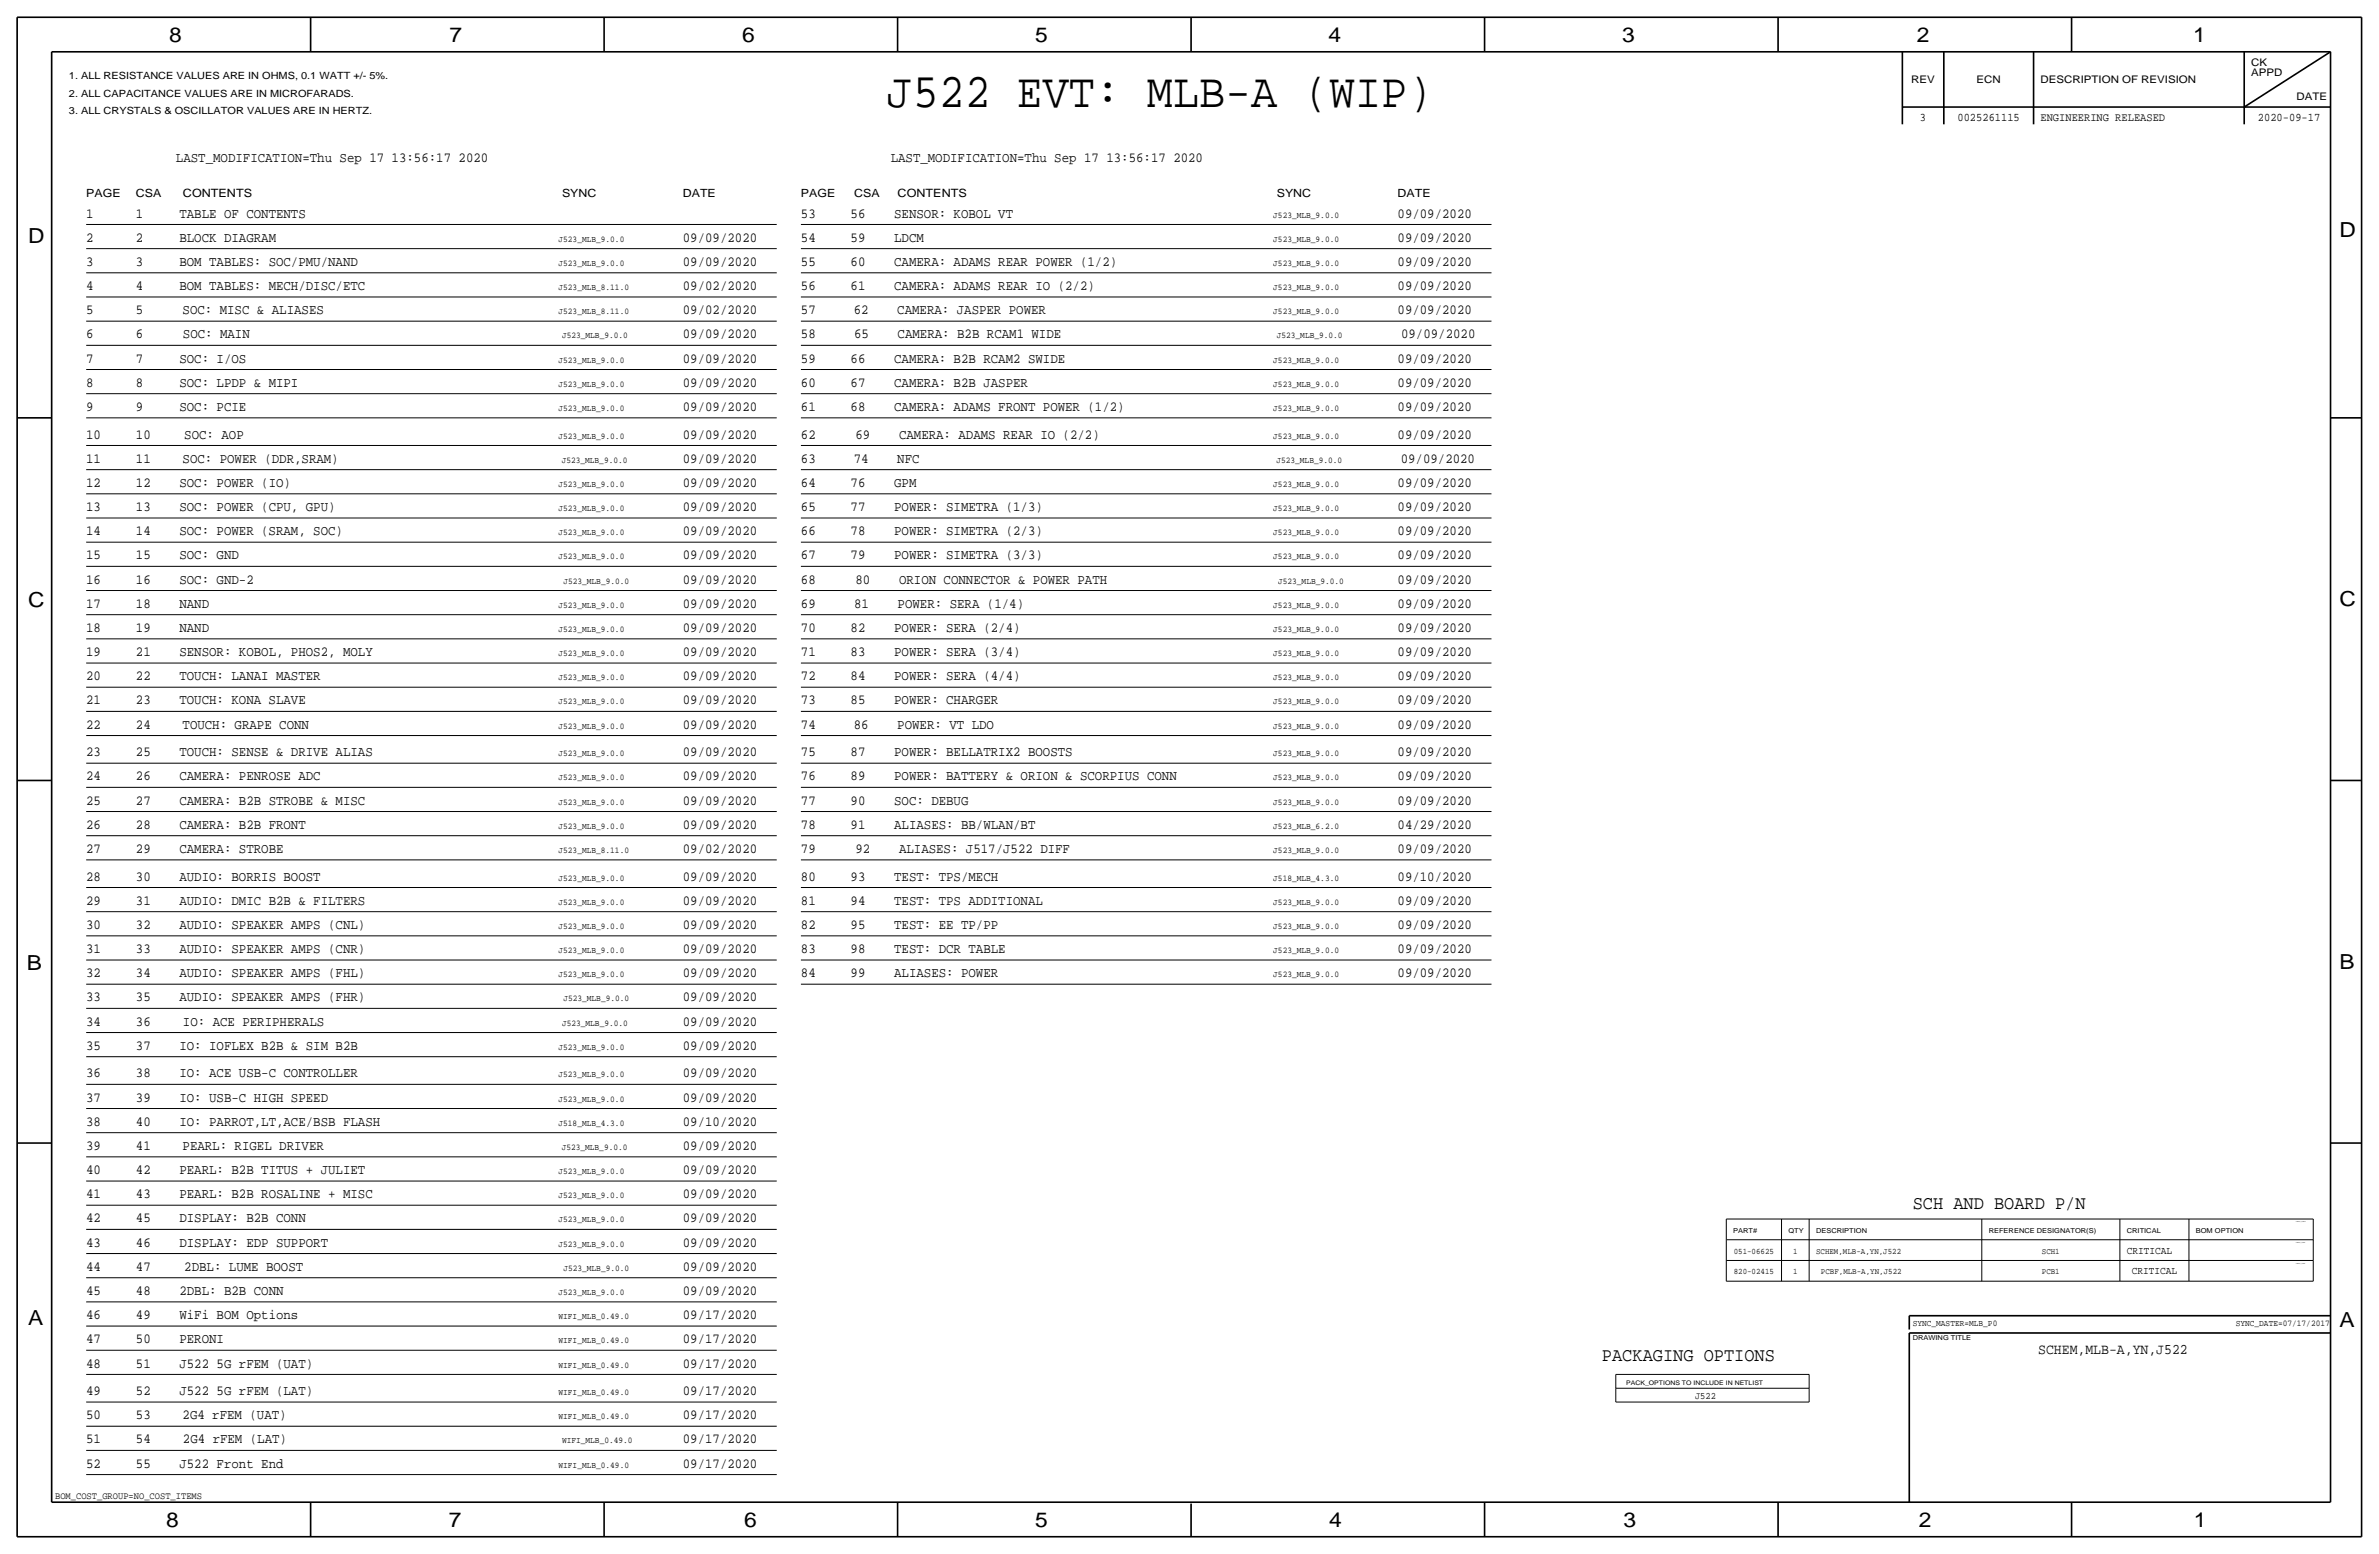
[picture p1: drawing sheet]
<svg xmlns="http://www.w3.org/2000/svg" width="875mm" height="572mm" viewBox="0 0 875 572" stroke-linecap="round" stroke-linejoin="round" font-family="sans-serif">
<defs><g id="words">
<text font-size="17.9" x="326.1" y="39.4">J522 EVT: MLB-A (WIP)</text>
<g font-size="7.6">
<text x="62.2" y="15.5">8</text>
<text x="165.3" y="15.5">7</text>
<text x="273" y="15.5">6</text>
<text x="380.7" y="15.5">5</text>
<text x="488.6" y="15.5">4</text>
<text x="596.6" y="15.5">3</text>
<text x="705.1" y="15.5">2</text>
<text x="806.7" y="15.5">1</text>
<text x="10.4" y="89.4">D</text>
<text x="860.5" y="87.1">D</text>
<text x="10.4" y="223.3">C</text>
<text x="860.5" y="222.8">C</text>
<text x="9.9" y="356.6">B</text>
<text x="860.5" y="356.4">B</text>
<text x="10.4" y="487.4">A</text>
<text x="860.5" y="488.2">A</text>
<text x="61.2" y="561.6">8</text>
<text x="165" y="561.6">7</text>
<text x="273.8" y="561.6">6</text>
<text x="380.7" y="561.6">5</text>
<text x="488.9" y="561.6">4</text>
<text x="597.1" y="561.6">3</text>
<text x="705.8" y="561.6">2</text>
<text x="806.9" y="561.6">1</text>
</g>
<g font-size="7">
<text x="703.5" y="444.5">SCH AND BOARD P/N</text>
<text x="589.2" y="500.4">PACKAGING OPTIONS</text>
</g>
<text font-size="5.4" x="749.7" y="497.8">SCHEM,MLB-A,YN,J522</text>
<g font-size="5.1">
<text x="64.7" y="59.7">LAST_MODIFICATION=Thu Sep 17 13:56:17 2020</text>
<text x="327.6" y="59.7">LAST_MODIFICATION=Thu Sep 17 13:56:17 2020</text>
<text x="31.7" y="80">1</text>
<text x="50" y="80">1</text>
<text x="66" y="80">TABLE OF CONTENTS</text>
<text x="294.6" y="80">53</text>
<text x="312.9" y="80">56</text>
<text x="328.9" y="80">SENSOR: KOBOL VT</text>
<text x="514" y="80">09/09/2020</text>
<text x="31.7" y="88.9">2</text>
<text x="50" y="88.9">2</text>
<text x="66" y="88.9">BLOCK DIAGRAM</text>
<text x="251.2" y="88.9">09/09/2020</text>
<text x="294.6" y="88.9">54</text>
<text x="312.9" y="88.9">59</text>
<text x="328.9" y="88.9">LDCM</text>
<text x="514" y="88.9">09/09/2020</text>
<text x="31.7" y="97.8">3</text>
<text x="50" y="97.8">3</text>
<text x="66" y="97.8">BOM TABLES: SOC/PMU/NAND</text>
<text x="251.2" y="97.8">09/09/2020</text>
<text x="294.6" y="97.8">55</text>
<text x="312.9" y="97.8">60</text>
<text x="328.9" y="97.8">CAMERA: ADAMS REAR POWER (1/2)</text>
<text x="514" y="97.8">09/09/2020</text>
<text x="31.7" y="106.7">4</text>
<text x="50" y="106.7">4</text>
<text x="66" y="106.7">BOM TABLES: MECH/DISC/ETC</text>
<text x="251.2" y="106.7">09/02/2020</text>
<text x="294.6" y="106.7">56</text>
<text x="312.9" y="106.7">61</text>
<text x="328.9" y="106.7">CAMERA: ADAMS REAR IO (2/2)</text>
<text x="514" y="106.7">09/09/2020</text>
<text x="31.7" y="115.6">5</text>
<text x="50" y="115.6">5</text>
<text x="67.2" y="115.6">SOC: MISC &amp; ALIASES</text>
<text x="251.2" y="115.6">09/02/2020</text>
<text x="294.6" y="115.6">57</text>
<text x="314" y="115.6">62</text>
<text x="330" y="115.6">CAMERA: JASPER POWER</text>
<text x="514" y="115.6">09/09/2020</text>
<text x="31.7" y="124.5">6</text>
<text x="50" y="124.5">6</text>
<text x="67.3" y="124.5">SOC: MAIN</text>
<text x="251.2" y="124.5">09/09/2020</text>
<text x="294.6" y="124.5">58</text>
<text x="314.2" y="124.5">65</text>
<text x="330.2" y="124.5">CAMERA: B2B RCAM1 WIDE</text>
<text x="515.3" y="124.5">09/09/2020</text>
<text x="31.7" y="133.4">7</text>
<text x="50" y="133.4">7</text>
<text x="66" y="133.4">SOC: I/OS</text>
<text x="251.2" y="133.4">09/09/2020</text>
<text x="294.6" y="133.4">59</text>
<text x="312.9" y="133.4">66</text>
<text x="328.9" y="133.4">CAMERA: B2B RCAM2 SWIDE</text>
<text x="514" y="133.4">09/09/2020</text>
<text x="31.7" y="142.2">8</text>
<text x="50" y="142.2">8</text>
<text x="66" y="142.2">SOC: LPDP &amp; MIPI</text>
<text x="251.2" y="142.2">09/09/2020</text>
<text x="294.6" y="142.2">60</text>
<text x="312.9" y="142.2">67</text>
<text x="328.9" y="142.2">CAMERA: B2B JASPER</text>
<text x="514" y="142.2">09/09/2020</text>
<text x="31.7" y="151.1">9</text>
<text x="50" y="151.1">9</text>
<text x="66" y="151.1">SOC: PCIE</text>
<text x="251.2" y="151.1">09/09/2020</text>
<text x="294.6" y="151.1">61</text>
<text x="312.9" y="151.1">68</text>
<text x="328.9" y="151.1">CAMERA: ADAMS FRONT POWER (1/2)</text>
<text x="514" y="151.1">09/09/2020</text>
<text x="31.7" y="161.3">10</text>
<text x="50" y="161.3">10</text>
<text x="67.8" y="161.3">SOC: AOP</text>
<text x="251.2" y="161.3">09/09/2020</text>
<text x="294.6" y="161.3">62</text>
<text x="314.7" y="161.3">69</text>
<text x="330.7" y="161.3">CAMERA: ADAMS REAR IO (2/2)</text>
<text x="514" y="161.3">09/09/2020</text>
<text x="31.7" y="170.2">11</text>
<text x="50" y="170.2">11</text>
<text x="67.2" y="170.2">SOC: POWER (DDR,SRAM)</text>
<text x="251.2" y="170.2">09/09/2020</text>
<text x="294.6" y="170.2">63</text>
<text x="314" y="170.2">74</text>
<text x="330" y="170.2">NFC</text>
<text x="515.2" y="170.2">09/09/2020</text>
<text x="31.7" y="179.1">12</text>
<text x="50" y="179.1">12</text>
<text x="66" y="179.1">SOC: POWER (IO)</text>
<text x="251.2" y="179.1">09/09/2020</text>
<text x="294.6" y="179.1">64</text>
<text x="312.9" y="179.1">76</text>
<text x="328.9" y="179.1">GPM</text>
<text x="514" y="179.1">09/09/2020</text>
<text x="31.7" y="188">13</text>
<text x="50" y="188">13</text>
<text x="66" y="188">SOC: POWER (CPU, GPU)</text>
<text x="251.2" y="188">09/09/2020</text>
<text x="294.6" y="188">65</text>
<text x="312.9" y="188">77</text>
<text x="328.9" y="188">POWER: SIMETRA (1/3)</text>
<text x="514" y="188">09/09/2020</text>
<text x="31.7" y="196.9">14</text>
<text x="50" y="196.9">14</text>
<text x="66" y="196.8">SOC: POWER (SRAM, SOC)</text>
<text x="251.2" y="196.8">09/09/2020</text>
<text x="294.6" y="196.9">66</text>
<text x="312.9" y="196.9">78</text>
<text x="328.9" y="196.9">POWER: SIMETRA (2/3)</text>
<text x="514" y="196.9">09/09/2020</text>
<text x="31.7" y="205.7">15</text>
<text x="50" y="205.7">15</text>
<text x="66" y="205.7">SOC: GND</text>
<text x="251.2" y="205.7">09/09/2020</text>
<text x="294.6" y="205.7">67</text>
<text x="312.9" y="205.7">79</text>
<text x="328.9" y="205.7">POWER: SIMETRA (3/3)</text>
<text x="514" y="205.7">09/09/2020</text>
<text x="31.7" y="214.6">16</text>
<text x="50" y="214.6">16</text>
<text x="66" y="214.6">SOC: GND-2</text>
<text x="251.2" y="214.6">09/09/2020</text>
<text x="294.6" y="214.6">68</text>
<text x="314.7" y="214.6">80</text>
<text x="330.7" y="214.6">ORION CONNECTOR &amp; POWER PATH</text>
<text x="514" y="214.6">09/09/2020</text>
<text x="31.7" y="223.5">17</text>
<text x="50" y="223.5">18</text>
<text x="66" y="223.5">NAND</text>
<text x="251.2" y="223.5">09/09/2020</text>
<text x="294.6" y="223.5">69</text>
<text x="314.2" y="223.5">81</text>
<text x="330.2" y="223.5">POWER: SERA (1/4)</text>
<text x="514" y="223.5">09/09/2020</text>
<text x="31.7" y="232.4">18</text>
<text x="50" y="232.4">19</text>
<text x="66" y="232.4">NAND</text>
<text x="251.2" y="232.4">09/09/2020</text>
<text x="294.6" y="232.4">70</text>
<text x="312.9" y="232.4">82</text>
<text x="328.9" y="232.4">POWER: SERA (2/4)</text>
<text x="514" y="232.4">09/09/2020</text>
<text x="31.7" y="241.3">19</text>
<text x="50" y="241.3">21</text>
<text x="66" y="241.3">SENSOR: KOBOL, PHOS2, MOLY</text>
<text x="251.2" y="241.3">09/09/2020</text>
<text x="294.6" y="241.3">71</text>
<text x="312.9" y="241.3">83</text>
<text x="328.9" y="241.3">POWER: SERA (3/4)</text>
<text x="514" y="241.3">09/09/2020</text>
<text x="31.7" y="250.2">20</text>
<text x="50" y="250.2">22</text>
<text x="66" y="250.2">TOUCH: LANAI MASTER</text>
<text x="251.2" y="250.2">09/09/2020</text>
<text x="294.6" y="250.2">72</text>
<text x="312.9" y="250.2">84</text>
<text x="328.9" y="250.2">POWER: SERA (4/4)</text>
<text x="514" y="250.2">09/09/2020</text>
<text x="31.7" y="259.1">21</text>
<text x="50" y="259.1">23</text>
<text x="66" y="259.1">TOUCH: KONA SLAVE</text>
<text x="251.2" y="259.1">09/09/2020</text>
<text x="294.6" y="259.1">73</text>
<text x="312.9" y="259.1">85</text>
<text x="328.9" y="259.1">POWER: CHARGER</text>
<text x="514" y="259.1">09/09/2020</text>
<text x="31.7" y="268">22</text>
<text x="50" y="268">24</text>
<text x="67.2" y="268">TOUCH: GRAPE CONN</text>
<text x="251.2" y="268">09/09/2020</text>
<text x="294.6" y="268">74</text>
<text x="314" y="268">86</text>
<text x="330" y="268">POWER: VT LDO</text>
<text x="514" y="268">09/09/2020</text>
<text x="31.7" y="278.1">23</text>
<text x="50" y="278.1">25</text>
<text x="66" y="278.1">TOUCH: SENSE &amp; DRIVE ALIAS</text>
<text x="251.2" y="278.1">09/09/2020</text>
<text x="294.6" y="278.1">75</text>
<text x="312.9" y="278.1">87</text>
<text x="328.9" y="278.1">POWER: BELLATRIX2 BOOSTS</text>
<text x="514" y="278.1">09/09/2020</text>
<text x="31.7" y="287">24</text>
<text x="50" y="287">26</text>
<text x="66" y="287">CAMERA: PENROSE ADC</text>
<text x="251.2" y="287">09/09/2020</text>
<text x="294.6" y="287">76</text>
<text x="312.9" y="287">89</text>
<text x="328.9" y="287">POWER: BATTERY &amp; ORION &amp; SCORPIUS CONN</text>
<text x="514" y="287">09/09/2020</text>
<text x="31.7" y="295.9">25</text>
<text x="50" y="295.9">27</text>
<text x="66" y="295.9">CAMERA: B2B STROBE &amp; MISC</text>
<text x="251.2" y="295.9">09/09/2020</text>
<text x="294.6" y="295.9">77</text>
<text x="312.9" y="295.9">90</text>
<text x="328.9" y="295.9">SOC: DEBUG</text>
<text x="514" y="295.9">09/09/2020</text>
<text x="31.7" y="304.8">26</text>
<text x="50" y="304.8">28</text>
<text x="66" y="304.8">CAMERA: B2B FRONT</text>
<text x="251.2" y="304.8">09/09/2020</text>
<text x="294.6" y="304.8">78</text>
<text x="312.9" y="304.8">91</text>
<text x="328.9" y="304.8">ALIASES: BB/WLAN/BT</text>
<text x="514" y="304.8">04/29/2020</text>
<text x="31.7" y="313.7">27</text>
<text x="50" y="313.7">29</text>
<text x="66" y="313.7">CAMERA: STROBE</text>
<text x="251.2" y="313.7">09/02/2020</text>
<text x="294.6" y="313.7">79</text>
<text x="314.7" y="313.7">92</text>
<text x="330.7" y="313.7">ALIASES: J517/J522 DIFF</text>
<text x="514" y="313.7">09/09/2020</text>
<text x="31.7" y="323.9">28</text>
<text x="50" y="323.9">30</text>
<text x="66" y="323.9">AUDIO: BORRIS BOOST</text>
<text x="251.2" y="323.9">09/09/2020</text>
<text x="294.6" y="323.9">80</text>
<text x="312.9" y="323.8">93</text>
<text x="328.9" y="323.9">TEST: TPS/MECH</text>
<text x="514" y="323.8">09/10/2020</text>
<text x="31.7" y="332.7">29</text>
<text x="50" y="332.7">31</text>
<text x="66" y="332.7">AUDIO: DMIC B2B &amp; FILTERS</text>
<text x="251.2" y="332.7">09/09/2020</text>
<text x="294.6" y="332.7">81</text>
<text x="312.9" y="332.7">94</text>
<text x="328.9" y="332.7">TEST: TPS ADDITIONAL</text>
<text x="514" y="332.7">09/09/2020</text>
<text x="31.7" y="341.6">30</text>
<text x="50" y="341.6">32</text>
<text x="66" y="341.6">AUDIO: SPEAKER AMPS (CNL)</text>
<text x="251.2" y="341.6">09/09/2020</text>
<text x="294.6" y="341.6">82</text>
<text x="312.9" y="341.6">95</text>
<text x="328.9" y="341.6">TEST: EE TP/PP</text>
<text x="514" y="341.6">09/09/2020</text>
<text x="31.7" y="350.5">31</text>
<text x="50" y="350.5">33</text>
<text x="66" y="350.5">AUDIO: SPEAKER AMPS (CNR)</text>
<text x="251.2" y="350.5">09/09/2020</text>
<text x="294.6" y="350.5">83</text>
<text x="312.9" y="350.5">98</text>
<text x="328.9" y="350.5">TEST: DCR TABLE</text>
<text x="514" y="350.5">09/09/2020</text>
<text x="31.7" y="359.4">32</text>
<text x="50" y="359.4">34</text>
<text x="66" y="359.4">AUDIO: SPEAKER AMPS (FHL)</text>
<text x="251.2" y="359.4">09/09/2020</text>
<text x="294.6" y="359.4">84</text>
<text x="312.9" y="359.4">99</text>
<text x="328.9" y="359.4">ALIASES: POWER</text>
<text x="514" y="359.4">09/09/2020</text>
<text x="31.7" y="368.3">33</text>
<text x="50" y="368.3">35</text>
<text x="66" y="368.3">AUDIO: SPEAKER AMPS (FHR)</text>
<text x="251.2" y="368.3">09/09/2020</text>
<text x="31.7" y="377.2">34</text>
<text x="50" y="377.2">36</text>
<text x="67.3" y="377.2">IO: ACE PERIPHERALS</text>
<text x="251.2" y="377.2">09/09/2020</text>
<text x="31.7" y="386.1">35</text>
<text x="50" y="386.1">37</text>
<text x="66" y="386.1">IO: IOFLEX B2B &amp; SIM B2B</text>
<text x="251.2" y="386.1">09/09/2020</text>
<text x="31.7" y="396.2">36</text>
<text x="50" y="396.2">38</text>
<text x="66" y="396.2">IO: ACE USB-C CONTROLLER</text>
<text x="251.2" y="396.2">09/09/2020</text>
<text x="31.7" y="405.1">37</text>
<text x="50" y="405.1">39</text>
<text x="66" y="405.1">IO: USB-C HIGH SPEED</text>
<text x="251.2" y="405.1">09/09/2020</text>
<text x="31.7" y="414">38</text>
<text x="50" y="414">40</text>
<text x="66" y="414">IO: PARROT,LT,ACE/BSB FLASH</text>
<text x="251.2" y="414">09/10/2020</text>
<text x="31.7" y="422.9">39</text>
<text x="50" y="422.9">41</text>
<text x="67.2" y="422.9">PEARL: RIGEL DRIVER</text>
<text x="251.2" y="422.9">09/09/2020</text>
<text x="31.7" y="431.8">40</text>
<text x="50" y="431.8">42</text>
<text x="66" y="431.8">PEARL: B2B TITUS + JULIET</text>
<text x="251.2" y="431.8">09/09/2020</text>
<text x="31.7" y="440.7">41</text>
<text x="50" y="440.7">43</text>
<text x="66" y="440.7">PEARL: B2B ROSALINE + MISC</text>
<text x="251.2" y="440.7">09/09/2020</text>
<text x="31.7" y="449.6">42</text>
<text x="50" y="449.6">45</text>
<text x="66" y="449.6">DISPLAY: B2B CONN</text>
<text x="251.2" y="449.6">09/09/2020</text>
<text x="31.7" y="458.5">43</text>
<text x="50" y="458.5">46</text>
<text x="66" y="458.5">DISPLAY: EDP SUPPORT</text>
<text x="251.2" y="458.5">09/09/2020</text>
<text x="31.7" y="467.4">44</text>
<text x="50" y="467.4">47</text>
<text x="67.8" y="467.4">2DBL: LUME BOOST</text>
<text x="251.2" y="467.4">09/09/2020</text>
<text x="31.7" y="476.3">45</text>
<text x="50" y="476.3">48</text>
<text x="66" y="476.3">2DBL: B2B CONN</text>
<text x="251.2" y="476.3">09/09/2020</text>
<text x="31.7" y="485.1">46</text>
<text x="50" y="485.1">49</text>
<text x="66" y="485.1">WiFi BOM Options</text>
<text x="251.2" y="485.1">09/17/2020</text>
<text x="31.7" y="494">47</text>
<text x="50" y="494">50</text>
<text x="66" y="494">PERONI</text>
<text x="251.2" y="494">09/17/2020</text>
<text x="31.7" y="502.9">48</text>
<text x="50" y="502.9">51</text>
<text x="66" y="502.9">J522 5G rFEM (UAT)</text>
<text x="251.2" y="502.9">09/17/2020</text>
<text x="31.7" y="513.1">49</text>
<text x="50" y="513.1">52</text>
<text x="66" y="513.1">J522 5G rFEM (LAT)</text>
<text x="251.2" y="513.1">09/17/2020</text>
<text x="31.7" y="522">50</text>
<text x="50" y="522">53</text>
<text x="67.2" y="522">2G4 rFEM (UAT)</text>
<text x="251.2" y="522">09/17/2020</text>
<text x="31.7" y="530.9">51</text>
<text x="50" y="530.9">54</text>
<text x="67.3" y="530.9">2G4 rFEM (LAT)</text>
<text x="251.2" y="530.9">09/17/2020</text>
<text x="31.7" y="539.8">52</text>
<text x="50" y="539.8">55</text>
<text x="66" y="539.8">J522 Front End</text>
<text x="251.2" y="539.8">09/17/2020</text>
</g>
<g font-size="4.3">
<text x="706.2" y="44.5">3</text>
<text x="720" y="44.5">0025261115</text>
<text x="750.5" y="44.5">ENGINEERING RELEASED</text>
<text x="830.5" y="44.5">2020-09-17</text>
</g>
<g font-size="4.2">
<text x="67.3" y="72.4">CONTENTS</text>
<text x="330.2" y="72.4">CONTENTS</text>
</g>
<g font-size="4.1">
<text x="31.7" y="72.4">PAGE</text>
<text x="50" y="72.4">CSA</text>
<text x="206.7" y="72.4">SYNC</text>
<text x="251.2" y="72.4">DATE</text>
<text x="294.6" y="72.4">PAGE</text>
<text x="314.2" y="72.4">CSA</text>
<text x="469.6" y="72.4">SYNC</text>
<text x="514" y="72.4">DATE</text>
</g>
<g font-size="3.9">
<text x="782.3" y="461">CRITICAL</text>
<text x="784.1" y="468.6">CRITICAL</text>
</g>
<g font-size="3.8">
<text x="828" y="24.1">CK</text>
<text x="828" y="27.9">APPD</text>
<text x="703" y="30.5">REV</text>
<text x="727" y="30.5">ECN</text>
<text x="750.5" y="30.5">DESCRIPTION OF REVISION</text>
<text x="844.7" y="36.8">DATE</text>
</g>
<g font-size="3.7">
<text x="25.3" y="29.2">1. ALL RESISTANCE VALUES ARE IN OHMS, 0.1 WATT +/- 5%.</text>
<text x="25.3" y="35.6">2. ALL CAPACITANCE VALUES ARE IN MICROFARADS.</text>
<text x="25.3" y="41.9">3. ALL CRYSTALS &amp; OSCILLATOR VALUES ARE IN HERTZ.</text>
</g>
<g font-size="3.6">
<text x="623.5" y="514.3">J522</text>
<text x="20.3" y="551.2">BOM_COST_GROUP=NO_COST_ITEMS</text>
</g>
<g font-size="3.2">
<text x="468.3" y="80">J523_MLB_9.0.0</text>
<text x="205.4" y="88.9">J523_MLB_9.0.0</text>
<text x="468.3" y="88.9">J523_MLB_9.0.0</text>
<text x="205.4" y="97.8">J523_MLB_9.0.0</text>
<text x="468.3" y="97.8">J523_MLB_9.0.0</text>
<text x="205.4" y="106.7">J523_MLB_8.11.0</text>
<text x="468.3" y="106.7">J523_MLB_9.0.0</text>
<text x="205.4" y="115.6">J523_MLB_8.11.0</text>
<text x="468.3" y="115.6">J523_MLB_9.0.0</text>
<text x="206.7" y="124.5">J523_MLB_9.0.0</text>
<text x="469.6" y="124.5">J523_MLB_9.0.0</text>
<text x="205.4" y="133.3">J523_MLB_9.0.0</text>
<text x="468.3" y="133.4">J523_MLB_9.0.0</text>
<text x="205.4" y="142.2">J523_MLB_9.0.0</text>
<text x="468.3" y="142.2">J523_MLB_9.0.0</text>
<text x="205.4" y="151.1">J523_MLB_9.0.0</text>
<text x="468.3" y="151.1">J523_MLB_9.0.0</text>
<text x="205.4" y="161.3">J523_MLB_9.0.0</text>
<text x="468.3" y="161.3">J523_MLB_9.0.0</text>
<text x="206.6" y="170.2">J523_MLB_9.0.0</text>
<text x="469.5" y="170.2">J523_MLB_9.0.0</text>
<text x="205.4" y="179.1">J523_MLB_9.0.0</text>
<text x="468.3" y="179.1">J523_MLB_9.0.0</text>
<text x="205.4" y="188">J523_MLB_9.0.0</text>
<text x="468.3" y="188">J523_MLB_9.0.0</text>
<text x="205.4" y="196.9">J523_MLB_9.0.0</text>
<text x="468.3" y="196.9">J523_MLB_9.0.0</text>
<text x="205.4" y="205.7">J523_MLB_9.0.0</text>
<text x="468.3" y="205.7">J523_MLB_9.0.0</text>
<text x="207.2" y="214.6">J523_MLB_9.0.0</text>
<text x="470.1" y="214.6">J523_MLB_9.0.0</text>
<text x="205.4" y="223.5">J523_MLB_9.0.0</text>
<text x="468.3" y="223.5">J523_MLB_9.0.0</text>
<text x="205.4" y="232.4">J523_MLB_9.0.0</text>
<text x="468.3" y="232.4">J523_MLB_9.0.0</text>
<text x="205.4" y="241.3">J523_MLB_9.0.0</text>
<text x="468.3" y="241.3">J523_MLB_9.0.0</text>
<text x="205.4" y="250.2">J523_MLB_9.0.0</text>
<text x="468.3" y="250.2">J523_MLB_9.0.0</text>
<text x="205.4" y="259.1">J523_MLB_9.0.0</text>
<text x="468.3" y="259.1">J523_MLB_9.0.0</text>
<text x="205.4" y="268">J523_MLB_9.0.0</text>
<text x="468.3" y="268">J523_MLB_9.0.0</text>
<text x="205.4" y="278.1">J523_MLB_9.0.0</text>
<text x="468.3" y="278.1">J523_MLB_9.0.0</text>
<text x="205.4" y="287">J523_MLB_9.0.0</text>
<text x="468.3" y="287">J523_MLB_9.0.0</text>
<text x="205.4" y="295.9">J523_MLB_9.0.0</text>
<text x="468.3" y="295.9">J523_MLB_9.0.0</text>
<text x="205.4" y="304.8">J523_MLB_9.0.0</text>
<text x="468.3" y="304.8">J523_MLB_6.2.0</text>
<text x="205.4" y="313.7">J523_MLB_8.11.0</text>
<text x="468.3" y="313.7">J523_MLB_9.0.0</text>
<text x="205.4" y="323.9">J523_MLB_9.0.0</text>
<text x="468.3" y="323.8">J518_MLB_4.3.0</text>
<text x="205.4" y="332.7">J523_MLB_9.0.0</text>
<text x="468.3" y="332.7">J523_MLB_9.0.0</text>
<text x="205.4" y="341.6">J523_MLB_9.0.0</text>
<text x="468.3" y="341.6">J523_MLB_9.0.0</text>
<text x="205.4" y="350.5">J523_MLB_9.0.0</text>
<text x="468.3" y="350.5">J523_MLB_9.0.0</text>
<text x="205.4" y="359.4">J523_MLB_9.0.0</text>
<text x="468.3" y="359.4">J523_MLB_9.0.0</text>
<text x="207.2" y="368.3">J523_MLB_9.0.0</text>
<text x="206.7" y="377.2">J523_MLB_9.0.0</text>
<text x="205.4" y="386.1">J523_MLB_9.0.0</text>
<text x="205.4" y="396.2">J523_MLB_9.0.0</text>
<text x="205.4" y="405.1">J523_MLB_9.0.0</text>
<text x="205.4" y="414">J518_MLB_4.3.0</text>
<text x="206.6" y="422.9">J523_MLB_9.0.0</text>
<text x="205.4" y="431.8">J523_MLB_9.0.0</text>
<text x="205.4" y="440.7">J523_MLB_9.0.0</text>
<text x="205.4" y="449.6">J523_MLB_9.0.0</text>
<text x="205.4" y="458.5">J523_MLB_9.0.0</text>
<text x="207.2" y="467.4">J523_MLB_9.0.0</text>
<text x="205.4" y="476.3">J523_MLB_9.0.0</text>
<text x="205.4" y="485.1">WIFI_MLB_0.49.0</text>
<text x="703.5" y="487.7">SYNC_MASTER=MLB_P0</text>
<text x="822.3" y="487.7">SYNC_DATE=07/17/2017</text>
<text x="205.4" y="494">WIFI_MLB_0.49.0</text>
<text x="205.4" y="502.9">WIFI_MLB_0.49.0</text>
<text x="205.4" y="513.1">WIFI_MLB_0.49.0</text>
<text x="205.4" y="522">WIFI_MLB_0.49.0</text>
<text x="206.7" y="530.9">WIFI_MLB_0.49.0</text>
<text x="205.4" y="539.8">WIFI_MLB_0.49.0</text>
</g>
<g font-size="3.1">
<text x="637.7" y="461">051-06625</text>
<text x="659.5" y="461">1</text>
<text x="668" y="461">SCHEM,MLB-A,YN,J522</text>
<text x="751" y="461">SCH1</text>
<text x="637.7" y="468.6">820-02415</text>
<text x="659.5" y="468.6">1</text>
<text x="669.8" y="468.6">PCBF,MLB-A,YN,J522</text>
<text x="751" y="468.6">PCB1</text>
</g>
<g font-size="2.5">
<text x="637.5" y="453.4">PART#</text>
<text x="657.8" y="453.4">QTY</text>
<text x="668" y="453.4">DESCRIPTION</text>
<text x="731.5" y="453.4">REFERENCE DESIGNATOR(S)</text>
<text x="782.3" y="453.4">CRITICAL</text>
<text x="807.7" y="453.4">BOM OPTION</text>
<text x="703.5" y="492.8">DRAWING TITLE</text>
</g>
<text font-size="2.3" x="598.1" y="509.3">PACK_OPTIONS TO INCLUDE IN NETLIST</text>
<g font-size=".4">
<text x="844.5" y="449.6">TABLE_5_HEAD</text>
<text x="844.5" y="457.2">TABLE_5_ITEM</text>
<text x="844.5" y="464.8">TABLE_5_ITEM</text>
</g>
</g></defs>
<g fill="none" stroke="#000" stroke-width=".6">
<path d="M6.3 6.4h862.3zM6.3 6.4v558.7zM19 19.1h838.2zM19 19.1v533.4zM114.2 6.4v12.7zM222.2 6.4v12.7zM330.1 6.4v12.7zM438.1 6.4v12.7zM546.1 6.4v12.7zM654 6.4v12.7zM699.7 19.1v26.6zM715 19.1v26.6z"/>
<path d="M748 19.1v26.6zM762 6.4v12.7zM825.5 19.1v26.6zM857.2 19.1v533.4zM868.6 6.4v558.7zM699.7 39.4h157.5zM825.5 39.4l31.7-20.3zM6.3 153.7h12.7zM857.2 153.7h11.4zM6.3 287h12.7zM857.2 287h11.4zM6.3 420.4h12.7z"/>
<path d="M857.2 420.4h11.4zM702.3 483.9v5zM702.3 483.9h154.9zM702.3 490.2h154.9zM702.3 490.2v62.3zM19 552.5h838.2zM114.2 552.5v12.6zM222.2 552.5v12.6zM330.1 552.5v12.6zM438.1 553v12.1zM546.1 552.5v12.6zM654 552.5v12.6z"/>
<path d="M762 552.5v12.6zM6.3 565.1h862.3z"/>
</g>
<g fill="none" stroke="#000" stroke-width=".37">
<path d="M31.7 91.4h254zM31.7 82.6h254zM294.6 91.4h254zM294.6 82.6h254zM31.7 118.1h254zM31.7 109.2h254zM31.7 100.3h254zM294.6 118.1h254zM294.6 109.2h254zM294.6 100.3h254zM31.7 127h254zM31.7 135.9h254z"/>
<path d="M294.6 127h254zM294.6 135.9h254zM31.7 144.8h254zM31.7 153.7h254zM294.6 153.7h254zM294.6 144.8h254zM31.7 172.7h254zM31.7 163.8h254zM294.6 172.7h254zM294.6 163.8h254zM31.7 190.5h254zM31.7 181.6h254z"/>
<path d="M31.7 199.4h254zM294.6 181.6h254zM294.6 190.5h254zM294.6 199.4h254zM31.7 217.2h254zM31.7 208.3h254zM294.6 208.3h254zM294.6 217.2h254zM31.7 226.1h254zM31.7 235h254zM294.6 235h254zM294.6 226.1h254z"/>
<path d="M31.7 252.7h254zM31.7 243.8h254zM294.6 243.8h254zM294.6 252.7h254zM31.7 261.6h254zM31.7 270.5h254zM294.6 270.5h254zM294.6 261.6h254zM31.7 280.7h254zM31.7 289.6h254zM31.7 298.5h254zM294.6 298.5h254z"/>
<path d="M294.6 289.6h254zM294.6 280.7h254zM31.7 316.2h254zM31.7 307.3h254zM294.6 307.3h254zM294.6 316.2h254zM31.7 326.4h254zM31.7 335.3h254zM294.6 335.3h254zM294.6 326.4h254zM31.7 344.2h254zM31.7 353.1h254z"/>
<path d="M294.6 353.1h254zM294.6 344.2h254zM31.7 362h254zM31.7 370.8h254zM31.7 379.7h254zM294.6 362h254zM31.7 398.8h254zM31.7 388.6h254zM31.7 416.6h254zM31.7 407.7h254zM31.7 434.3h254zM31.7 425.5h254z"/>
<path d="M31.7 452.1h254zM31.7 443.2h254zM635 455.9v7.7zM635 448.3v7.6zM635 455.9h215.9zM635 448.3h215.9zM655.3 455.9v7.7zM655.3 448.3v7.6zM665.4 455.9v7.7zM665.4 448.3v7.6zM728.9 455.9v7.7zM728.9 448.3v7.6z"/>
<path d="M779.7 455.9v7.7zM779.7 448.3v7.6zM805.1 455.9v7.7zM805.1 448.3v7.6zM850.9 455.9v7.7zM850.9 448.3v7.6zM31.7 478.8h254zM31.7 461h254zM31.7 469.9h254zM635 463.6h215.9zM635 463.6v7.6zM635 471.2h215.9z"/>
<path d="M655.3 463.6v7.6zM665.4 463.6v7.6zM728.9 463.6v7.6zM779.7 463.6v7.6zM805.1 463.6v7.6zM850.9 463.6v7.6zM31.7 496.6h254zM31.7 487.7h254zM31.7 505.5h254zM31.7 515.6h254zM594.3 515.6h71.1zM594.3 510.5v5.1z"/>
<path d="M594.3 505.5v5zM594.3 510.5h71.1zM594.3 505.5h71.1zM665.4 510.5v5.1zM665.4 505.5v5zM31.7 533.4h254zM31.7 524.5h254zM31.7 542.3h254z"/>
</g>
<use href="#words"/>
</svg>
